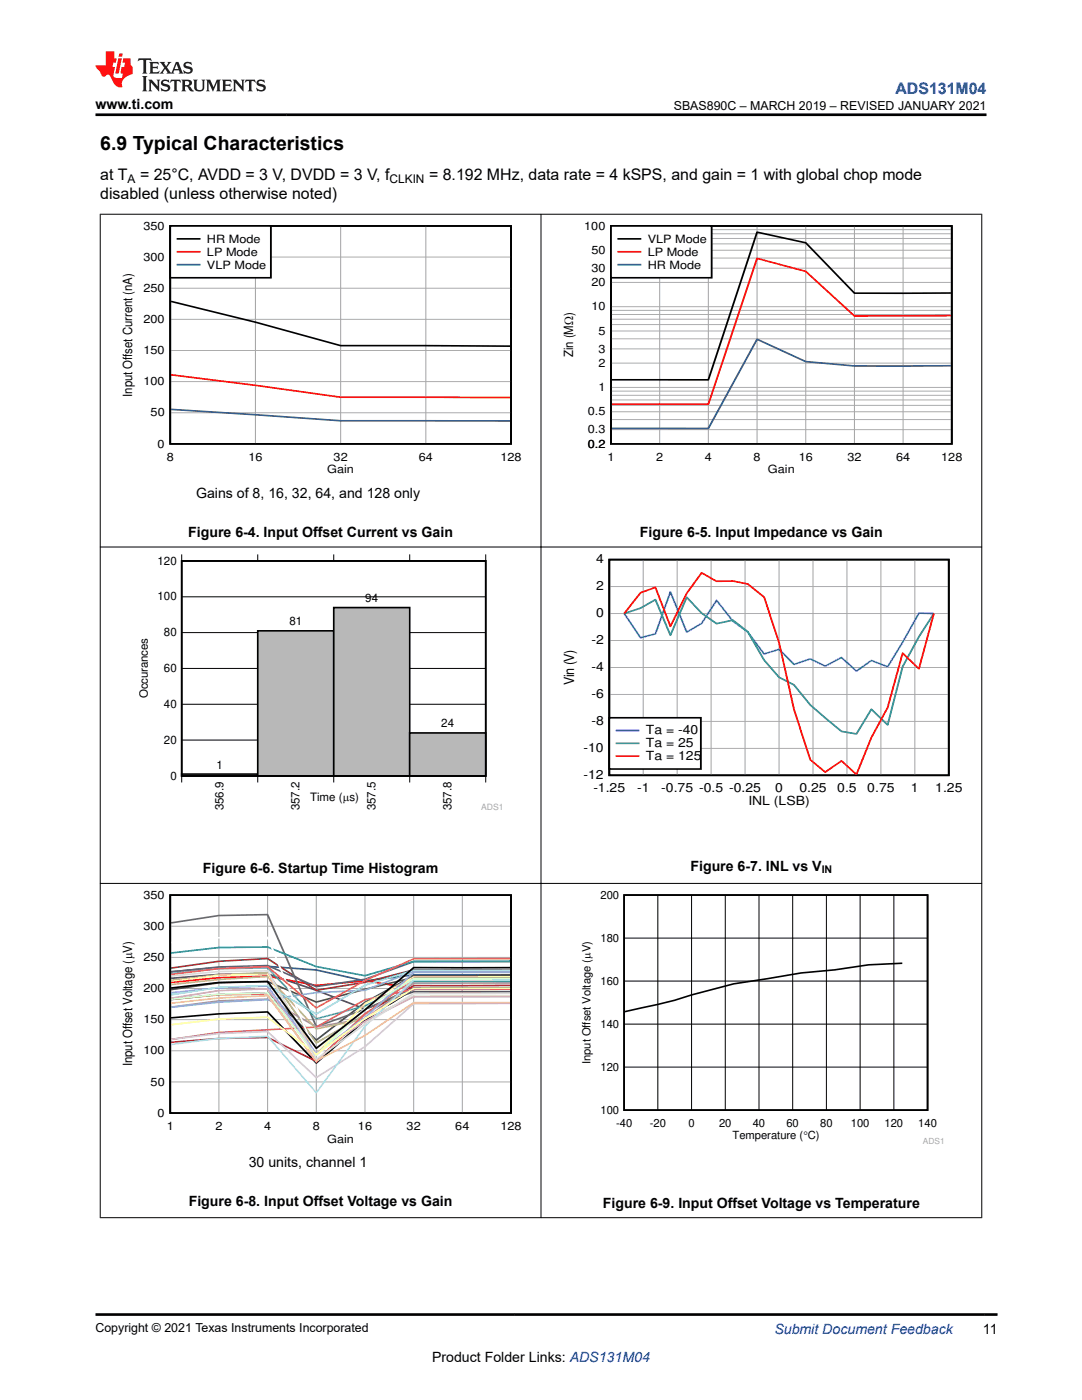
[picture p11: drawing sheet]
<svg xmlns="http://www.w3.org/2000/svg" width="216mm" height="279mm" viewBox="0 0 216 279" stroke-linecap="round" stroke-linejoin="round" font-family="sans-serif">
<defs><g id="words">
<text font-size="3.9" x="20" y="29.9">6.9 Typical Characteristics</text>
<text font-size="3.2" fill="#00f" x="178.7" y="18.7">ADS131M04</text>
<g font-size="3.2">
<text x="20" y="35.8">at T</text>
<text x="27.9" y="35.8">= 25°C, AVDD = 3 V, DVDD = 3 V, f</text>
<text x="85.6" y="35.8">= 8.192 MHz, data rate = 4 kSPS, and gain = 1 with global chop mode</text>
<text x="20" y="39.6">disabled (unless otherwise noted)</text>
</g>
<g font-size="2.8">
<text x="19" y="21.8">www.ti.com</text>
<text x="39.1" y="99.4">Gains of 8, 16, 32, 64, and 128 only</text>
<text x="37.6" y="107.2">Figure 6-4. Input Offset Current vs Gain</text>
<text x="127.7" y="107.2">Figure 6-5. Input Impedance vs Gain</text>
<text x="114.6" y="136.6" transform="rotate(-90 114.6 136.6)">Vin (V)</text>
<text x="137.8" y="173.8">Figure 6-7. INL vs V</text>
<text x="40.5" y="174.3">Figure 6-6. Startup Time Histogram</text>
<text x="49.6" y="232.9">30 units, channel 1</text>
<text x="37.7" y="240.7">Figure 6-8. Input Offset Voltage vs Gain</text>
<text x="120.3" y="241">Figure 6-9. Input Offset Voltage vs Temperature</text>
<text x="196.1" y="266.1">11</text>
<text x="86.2" y="271.7">Product Folder Links: ADS131M04</text>
</g>
<text font-size="2.8" fill="#00f" x="154.5" y="266.2">Submit Document Feedback</text>
<g font-size="2.5">
<text x="134.4" y="21.9">SBAS890C – MARCH 2019 – REVISED JANUARY 2021</text>
<text x="114.3" y="71.3" transform="rotate(-90 114.3 71.3)">Zin (M:)</text>
<text x="26.4" y="79.2" transform="rotate(-90 26.4 79.2)">Input Offset Current (nA)</text>
<text x="118.9" y="112.4">4</text>
<text x="118.9" y="117.8">2</text>
<text x="118.9" y="123.2">0</text>
<text x="118" y="128.6">-2</text>
<text x="118" y="133.9">-4</text>
<text x="118" y="139.3">-6</text>
<text x="118" y="144.7">-8</text>
<text x="128.9" y="146.6">Ta = -40</text>
<text x="128.9" y="149.1">Ta = 25</text>
<text x="116.4" y="150.1">-10</text>
<text x="116.4" y="155.5">-12</text>
<text x="128.9" y="151.7">Ta = 125</text>
<text x="118.4" y="158">-1.25</text>
<text x="127.1" y="158">-1</text>
<text x="131.9" y="158">-0.75 -0.5 -0.25</text>
<text x="149.3" y="160.6">INL (LSB)</text>
<text x="154.7" y="158">0</text>
<text x="159.5" y="158">0.25</text>
<text x="167.1" y="158">0.5</text>
<text x="173.1" y="158">0.75</text>
<text x="181.8" y="158">1</text>
<text x="186.6" y="158">1.25</text>
<text x="26.4" y="212.8" transform="rotate(-90 26.4 212.8)">Input Offset Voltage (PV)</text>
<text x="19" y="265.9">Copyright © 2021 Texas Instruments Incorporated</text>
</g>
<g font-size="2.4">
<text x="25.5" y="36.5">A</text>
<text x="77.7" y="36.5">CLKIN</text>
</g>
<g font-size="2.3">
<text x="28.6" y="45.8">350</text>
<text x="116.6" y="45.8">100</text>
<text x="28.6" y="52">300</text>
<text x="41.3" y="48.5">HR Mode</text>
<text x="41.3" y="51">LP Mode</text>
<text x="41.3" y="53.6">VLP Mode</text>
<text x="118" y="50.7">50</text>
<text x="129.2" y="48.5">VLP Mode</text>
<text x="129.2" y="51">LP Mode</text>
<text x="129.2" y="53.6">HR Mode</text>
<text x="28.6" y="58.3">250</text>
<text x="118" y="57.1">20</text>
<text x="118" y="54.3">30</text>
<text x="28.6" y="64.5">200</text>
<text x="118" y="61.9">10</text>
<text x="28.6" y="70.7">150</text>
<text x="119.4" y="70.4">3</text>
<text x="119.4" y="66.8">5</text>
<text x="28.6" y="76.9">100</text>
<text x="119.4" y="73.2">2</text>
<text x="30" y="83.1">50</text>
<text x="117.3" y="82.9">0.5</text>
<text x="119.4" y="78.1">1</text>
<text x="31.4" y="89.3">0</text>
<text x="117.3" y="89.3">0.2</text>
<text x="117.3" y="86.5">0.3</text>
<text x="33.3" y="91.9">8</text>
<text x="49.6" y="91.9">16</text>
<text x="65.3" y="94.5">Gain</text>
<text x="66.6" y="91.9">32</text>
<text x="83.6" y="91.9">64</text>
<text x="99.9" y="91.9">128</text>
<text x="121.2" y="91.9">1</text>
<text x="130.9" y="91.9">2</text>
<text x="140.6" y="91.9">4</text>
<text x="150.4" y="91.9">8</text>
<text x="153.2" y="94.5">Gain</text>
<text x="159.4" y="91.9">16</text>
<text x="169.1" y="91.9">32</text>
<text x="178.8" y="91.9">64</text>
<text x="187.8" y="91.9">128</text>
<text x="31.4" y="112.7">120</text>
<text x="31.4" y="119.8">100</text>
<text x="57.7" y="124.8">81</text>
<text x="72.9" y="120.2">94</text>
<text x="32.7" y="127">80</text>
<text x="32.7" y="134.1">60</text>
<text x="29.5" y="139.3" transform="rotate(-90 29.5 139.3)">Occurances</text>
<text x="32.7" y="141.3">40</text>
<text x="32.7" y="148.4">20</text>
<text x="88.1" y="145.2">24</text>
<text x="34" y="155.6">0</text>
<text x="43.2" y="153.4">1</text>
<text x="44.6" y="161.7" transform="rotate(-90 44.6 161.7)">356.9</text>
<text x="59.8" y="161.7" transform="rotate(-90 59.8 161.7)">357.2</text>
<text x="61.9" y="160">Time (Ps)</text>
<text x="75" y="161.7" transform="rotate(-90 75 161.7)">357.5</text>
<text x="90.1" y="161.7" transform="rotate(-90 90.1 161.7)">357.8</text>
<text x="28.6" y="179.4">350</text>
<text x="28.6" y="185.6">300</text>
<text x="28.6" y="191.8">250</text>
<text x="28.6" y="198">200</text>
<text x="28.6" y="204.2">150</text>
<text x="28.6" y="210.4">100</text>
<text x="30" y="216.7">50</text>
<text x="31.4" y="222.9">0</text>
<text x="33.3" y="225.4">1</text>
<text x="43" y="225.4">2</text>
<text x="52.7" y="225.4">4</text>
<text x="62.4" y="225.4">8</text>
<text x="71.4" y="225.4">16</text>
<text x="81.1" y="225.4">32</text>
<text x="90.8" y="225.4">64</text>
<text x="99.9" y="225.4">128</text>
<text x="65.3" y="228">Gain</text>
</g>
<g font-size="2.2">
<text x="119.8" y="179.4">200</text>
<text x="119.8" y="187.9">180</text>
<text x="119.8" y="196.5">160</text>
<text x="119.8" y="205.1">140</text>
<text x="117.8" y="212.4" transform="rotate(-90 117.8 212.4)">Input Offset Voltage (PV)</text>
<text x="119.8" y="213.7">120</text>
<text x="119.8" y="222.3">100</text>
<text x="122.9" y="224.8">-40</text>
<text x="129.7" y="224.8">-20</text>
<text x="137.4" y="224.8">0</text>
<text x="143.5" y="224.8">20</text>
<text x="146.2" y="227.4">Temperature (qC)</text>
<text x="150.2" y="224.8">40</text>
<text x="156.9" y="224.8">60</text>
<text x="163.7" y="224.8">80</text>
<text x="169.8" y="224.8">100</text>
<text x="176.5" y="224.8">120</text>
<text x="183.2" y="224.8">140</text>
</g>
<text font-size="2.1" x="164" y="174.3">IN</text>
<g font-size="1.7" fill="#a8a8a8">
<text x="96" y="161.6">ADS1</text>
<text x="184.2" y="228.3">ADS1</text>
</g>
</g></defs>
<path d="M34 45.1h68v43.5h-68zM34.1 60.2l16.9 4.1 17 4.7 33.8 .1" fill="none" stroke="#000" stroke-width=".34"/>
<path d="M34 57.5h68M34 51.3h68M51 45.1v43.5M68 45.1v43.5M85 45.1v43.5M34 76.2h68M34 69.9h68M34 63.7h68M34 82.4h68" fill="none" stroke="#a8a8a8" stroke-width=".2"/>
<path d="M34.1 74.8l16.9 2.1 17 2.4h33.8" fill="none" stroke="#f00" stroke-width=".34"/>
<path d="M34.1 81.7l33.9 2.3h33.8" fill="none" stroke="#295c75" stroke-width=".34"/>
<path d="M34 45.1h20.1v10.3h-20.1z" fill-rule="evenodd" fill="#fff"/>
<path d="M34 45.1h20.1v10.3h-20.1zM35.4 47.7h4.4M121.9 45.1h68v43.5h-68zM189.7 58.5h-19.2l-9.7-10-9.7-2.2-9.8 29.5h-19.2" fill="none" stroke="#000" stroke-width=".34"/>
<path d="M35.4 50.2h4.4M189.7 63l-19.2 .1-9.7-8.9-9.7-2.6-9.8 29.1-19.2-.1" fill="none" stroke="#f00" stroke-width=".34"/>
<path d="M35.4 52.8h4.4M189.7 73h-19.2l-9.7-.8-9.7-4.5-9.8 17.8h-19.2" fill="none" stroke="#295c75" stroke-width=".34"/>
<g fill="none" stroke="#a8a8a8" stroke-width=".2">
<path d="M121.9 56.4h68M121.9 53.5h68M121.9 51.5h68M121.9 49.9h68M121.9 48.7h68M121.9 47.6h68M121.9 46.7h68M121.9 45.8h68M131.6 45.1v43.5M141.3 45.1v43.5M151.1 45.1v43.5M160.8 45.1v43.5"/>
<path d="M170.5 45.1v43.5M180.2 45.1v43.5M121.9 79.8h68M121.9 78.9h68M121.9 78.1h68M121.9 77.3h68M121.9 72.5h68M121.9 69.6h68M121.9 67.6h68M121.9 66.1h68M121.9 64.8h68M121.9 63.7h68"/>
<path d="M121.9 62.8h68M121.9 61.9h68M121.9 61.2h68M121.9 88.6h68M121.9 85.7h68M121.9 83.7h68M121.9 82.2h68M121.9 80.9h68"/>
</g>
<path d="M121.9 45.1h20.1v10.3h-20.1z" fill-rule="evenodd" fill="#fff"/>
<path d="M121.9 45.1h20.1v10.3h-20.1zM123.4 47.7h4.4" fill="none" stroke="#000" stroke-width=".34"/>
<path d="M123.4 50.2h4.4" fill="none" stroke="#f00" stroke-width=".34"/>
<path d="M123.4 52.8h4.4" fill="none" stroke="#295c75" stroke-width=".34"/>
<path d="M36.3 112h60.6v42.8h-60.6zM36.3 154.5h15.1v.3h-15.1z" fill="none" stroke="#000" stroke-width=".32"/>
<g fill="none" stroke="#000" stroke-width=".2">
<path d="M36.3 110.6v1.4h60.6v-1.4M36.3 119.1h60.6M51.4 110.6v1.4M66.6 110.6v1.4M81.8 110.6v1.4M36.3 133.4h60.6M36.3 126.2h60.6M36.3 156.2v-1.4h60.6v1.4M36.3 147.7h60.6M36.3 140.6h60.6M51.4 154.8v1.4M66.6 154.8v1.4"/>
<path d="M81.8 154.8v1.4"/>
</g>
<path d="M36.3 154.7h15.1" fill="none" stroke="#b8b8b8" stroke-width=".37"/>
<path d="M51.4 125.9h15.2v29h-15.2z" fill-rule="evenodd" fill="#b8b8b8"/>
<path d="M51.4 125.9h15.2v28.9h-15.2z" fill="none" stroke="#000" stroke-width=".32"/>
<path d="M66.6 121.3h15.2v33.6h-15.2z" fill-rule="evenodd" fill="#b8b8b8"/>
<path d="M66.6 121.3h15.2v33.5h-15.2z" fill="none" stroke="#000" stroke-width=".32"/>
<path d="M81.8 146.3h15.1v8.6h-15.1z" fill-rule="evenodd" fill="#b8b8b8"/>
<path d="M36.3 112h60.6v42.8h-60.6zM81.8 146.3h15.1v8.5h-15.1z" fill="none" stroke="#000" stroke-width=".32"/>
<path d="M121.6 111.7h67.7v43h-67.7z" fill="none" stroke="#000" stroke-width=".35"/>
<g fill="none" stroke="#a8a8a8" stroke-width=".2">
<path d="M121.6 117.1h67.7M128.3 111.7v43M135.1 111.7v43M141.9 111.7v43M148.7 111.7v43M155.5 111.7v43M162.2 111.7v43M169 111.7v43M175.8 111.7v43M182.5 111.7v43M121.6 138.6h67.7M121.6 133.2h67.7"/>
<path d="M121.6 127.8h67.7M121.6 122.4h67.7M121.6 149.4h67.7M121.6 144h67.7"/>
</g>
<path d="M124.6 122.4l3.2 4.9 3-.8 3-8.4 3.2 8.1 3-1.8 3-4.6 3.2 4.1 3 2.2 3.3 4.4 3-.9 2.9 3 3.3-1.1 3 1.4 3.2-1.7 3 2.7 3-2.1 3.2 1.3 3-4.9 3.3-5.8h2.9" fill="none" stroke="#3265ff" stroke-width=".35"/>
<path d="M124.6 122.4l3.2-1 3-1.7 3 7.1 3.2-7.6 3 3.2 3 2.1 3.2-.7 3 2.3 3.3 5.6 3 3.5 2.9 1.5 3.3 4 6.2 5.3 3 .5 3-5 3.2 3.2 3-11.7 3.3-5.9 2.9-4.7" fill="none" stroke="#329865" stroke-width=".35"/>
<path d="M124.6 122.4l3.2-4.1 3-1.1 3 7.8 3.2-6.6 3-4.1 3 1.7h3.2l3 .6 3.3 2.6 3 9 2.9 13.4 3.3 10 3 2.5 3.2-2.2 3 2.7 3-7.4 3.2-6 3-10.8 3.3 3.1 2.9-11.1" fill="none" stroke="#f00" stroke-width=".35"/>
<path d="M121.6 143.2h18.3v10.3h-18.3z" fill-rule="evenodd" fill="#fff"/>
<path d="M121.6 143.2h18.3v10.3h-18.3z" fill="none" stroke="#000" stroke-width=".35"/>
<path d="M123 145.8h4.4" fill="none" stroke="#3265ff" stroke-width=".35"/>
<path d="M123 148.3h4.4" fill="none" stroke="#329865" stroke-width=".35"/>
<path d="M123 150.9h4.4" fill="none" stroke="#f00" stroke-width=".35"/>
<path d="M34 178.6h68v43.5h-68zM101.8 197.3l-19.3 .1-9.7 6.2-9.7 8.5-9.7-10.1-9.7 .3-9.6 .8M101.8 193.1h-19.3l-9.7 8.4-9.7 7.7-9.7-13.3-9.7 .2-9.6 1.1" fill="none" stroke="#000" stroke-width=".34"/>
<path d="M43.7 178.6v43.5M53.4 178.6v43.5M63.1 178.6v43.5M72.8 178.6v43.5M82.5 178.6v43.5M92.3 178.6v43.5M34 197.3h68M34 191.1h68M34 184.8h68M34 215.9h68M34 209.7h68M34 203.5h68" fill="none" stroke="#a8a8a8" stroke-width=".2"/>
<path d="M34.1 196.1l9.6-1 9.7-.3 9.7 1.9 9.7-1 9.7 1.6h19.3" fill="none" stroke="#f00" stroke-width=".34"/>
<path d="M34.1 193.9l9.6-.8 9.7-.2 9.7 .7 9.7 2.2 9.7-1.2 19.3-.1" fill="none" stroke="#295c75" stroke-width=".34"/>
<path d="M34.1 195.2l9.6-.7 9.7-.1 9.7 3.2 9.7 3.8 9.7-3.5h19.3" fill="none" stroke="#68275f" stroke-width=".34"/>
<path d="M101.8 194.7h-19.3l-9.7 5.4-9.7 7.5-9.7-9.5-9.7 .4-9.6 1" fill="none" stroke="#286b48" stroke-width=".34"/>
<path d="M101.8 196.7h-19.3l-9.7 5.6-9.7 9.5-9.7-4.8-9.7 .3-9.6 .7" fill="none" stroke="#9d3939" stroke-width=".34"/>
<path d="M101.8 195l-19.3 .1-19.4 4.9-9.7-4.1-9.7 .2-9.6 1.4" fill="none" stroke="#6b5028" stroke-width=".34"/>
<path d="M34.1 193.2l9.6-1.4 9.7-.5 9.7 6.3 9.7-1.6 9.7-2.4 19.3-.1" fill="none" stroke="#83461f" stroke-width=".34"/>
<path d="M101.8 195.3h-19.3l-9.7 7.2-9.7 5.6-9.7-14-9.7 .4-9.6 1.2" fill="none" stroke="#b1ae67" stroke-width=".34"/>
<path d="M34.1 184.2l9.6-1.5 9.7-.2 9.7 22.4 9.7-3.5 9.7-4.2h19.3" fill="none" stroke="#6c6c6c" stroke-width=".34"/>
<path d="M101.8 196.2h-19.3l-9.7 7.1-9.7 1.6-9.7-5.5-9.7 .3-9.6 1.3" fill="none" stroke="#ae7fb1" stroke-width=".34"/>
<path d="M101.8 191.9h-19.3l-9.7 3.5-9.7 1.5-9.7-4.2-9.7 .3-9.6 1" fill="none" stroke="#595988" stroke-width=".34"/>
<path d="M34.1 190.2l9.6-1.1 9.7-.1 9.7 3.9 9.7 1.8 9.7-2.8 19.3-.1" fill="none" stroke="#0191c0" stroke-width=".34"/>
<path d="M101.8 193.8l-19.3 .1-9.7 3.7-9.7 .5-9.7 1.4-9.7 .5-9.6 1" fill="none" stroke="#81b5e2" stroke-width=".34"/>
<path d="M101.8 198.9h-19.3l-9.7 4.9-9.7 6.4-9.7-12.8-9.7 .3-9.6 1.5" fill="none" stroke="#e57ad2" stroke-width=".34"/>
<path d="M34.1 194.3l9.6-1 9.7-.1 9.7 10.1 9.7-2.5 9.7-4.9h19.3" fill="none" stroke="#64c191" stroke-width=".34"/>
<path d="M101.8 197.4l-19.3 .1-9.7 2-9.7 5.5-19.4 1.1-9.6 1.3" fill="none" stroke="#d86868" stroke-width=".34"/>
<path d="M34.1 196.5l9.6-1 9.7-.6 9.7 10.4 9.7-2 9.7-4.8h19.3" fill="none" stroke="#d6b76e" stroke-width=".34"/>
<path d="M101.8 195.4l-19.3 .1-9.7 6.9-9.7 9.6-9.7-13.6-9.7 .1-9.6 .9" fill="none" stroke="#ef9367" stroke-width=".34"/>
<path d="M101.8 194.9h-19.3l-9.7 5.4-9.7 10-9.7-15.9-9.7 .2-9.6 1.2" fill="none" stroke="#ebeb84" stroke-width=".34"/>
<path d="M34.1 188.1l9.6-1h9.7l9.7 23.4 9.7-7.3 9.7-4.8h19.3" fill="none" stroke="#fff" stroke-width=".34"/>
<path d="M101.8 200.3h-19.3l-9.7 8.6-9.7 6.2-9.7-9.2-9.7 .4-9.6 1.1" fill="none" stroke="#eaace4" stroke-width=".34"/>
<path d="M101.8 194l-19.3 .1-9.7 9-9.7 7.2-9.7-13.5-9.7 .3-9.6 1" fill="none" stroke="#9d9bf2" stroke-width=".34"/>
<path d="M101.8 193.6h-19.3l-9.7 3-9.7 5.8-9.7-5.7-9.7 .3-9.6 1.5" fill="none" stroke="#7fdaef" stroke-width=".34"/>
<path d="M101.8 195.5h-19.3l-9.7 9.3-9.7 13.3-9.7-11.3-9.7 .4-9.6 1.3" fill="none" stroke="#b8dfff" stroke-width=".34"/>
<path d="M101.8 195.3h-19.3l-9.7 5.9-9.7 9.4-9.7-12.5-9.7 .3-9.6 1" fill="none" stroke="#cfc" stroke-width=".34"/>
<path d="M101.8 191.3h-19.3l-9.7 4.4-9.7 5.4-9.7-8.2-9.7 .4-9.6 1.2" fill="none" stroke="#ff6565" stroke-width=".34"/>
<path d="M101.8 200.1h-19.3l-9.7 6.6-9.7 5-9.7-13-9.7 .5-9.6 1" fill="none" stroke="#ffc497" stroke-width=".34"/>
<path d="M101.8 197.2l-19.3 .1-9.7 6-9.7 7.1-9.7-7.4-9.7 .4-9.6 1.1" fill="none" stroke="#ffff98" stroke-width=".34"/>
<path d="M34.1 194.8l9.6-.9 9.7-.1 9.7 17.6 9.7-7 9.7-6.1h19.3" fill="none" stroke="#dbdbdb" stroke-width=".34"/>
<path d="M124.5 178.6h60.6v43h-60.6zM180 192.2l-6.7 .4-6.7 1-6.7 .6-13.5 2.1-8.4 2.3a117.9 117.9 0 0 1-13.3 3.3" fill="none" stroke="#000" stroke-width=".32"/>
<g fill="none" stroke="#000" stroke-width=".2">
<path d="M19.9 42.8h176.1M20 42.7v200.4M107.9 42.7v200.4M195.9 42.7v200.4M19.9 109.2h176.1M19.9 176.3h176.1M131.3 178.6v43M138 178.6v43M144.7 178.6v43M151.5 178.6v43M158.2 178.6v43M164.9 178.6v43"/>
<path d="M171.6 178.6v43M178.4 178.6v43M124.5 195.8h60.6M124.5 187.2h60.6M124.5 213h60.6M124.5 204.4h60.6M19.9 243h176.1"/>
</g>
<path d="M27.7 11.6l-.2 .6 .5-.2h.6v.1v2.2l-.2 .4h1l-.2-.4v-2.2v-.1h.5l.5 .2-.1-.6zM29.8 12.4l.2 .3v1.6l-.2 .4h1.9l.1-.6a1.08 1.08 0 0 1-1.3 .2v-.7h.6l.4 .2v-.7l-.4 .2h-.6v-.5l.2-.2a1 1 0 0 1 1 .3l-.1-.5zM31.8 12.4l1 1.1-1 1.2h.9l-.2-.2 .4-.8 .5 .8-.2 .2h1.6l-.2-.2 .1-.5h1l.1 .5-.1 .2h.9l-.2-.4-.8-1.9h-.5l-1 2.1-.8-1.1 .9-1h-.8l.2 .2-.5 .6-.3-.6 .1-.2zM35.2 12.8l.4 1h-.8zM36.8 12.5a.65 .65 0 0 0-.2 .7 .65 .65 0 0 0 .6 .5l.7 .1 .1 .3a.79 .79 0 0 1-.7 .4 .79 .79 0 0 1-.7-.5l.1 .7 .2-.1a.93 .93 0 0 0 1.1 0 .93 .93 0 0 0 .4-.9 1.46 1.46 0 0 0-1.2-.6l-.1-.3a1.09 1.09 0 0 1 1.2 .2l-.2-.6-.1 .1-.6-.2zM28.4 15.2l.2 .4v2.2l-.2 .4h1l-.2-.4v-2.2l.2-.4zM29.6 15.9l.2 .4v1.5l-.2 .4h.8l-.3-.4v-1.3l1.7 1.8v-2l.2-.4h-.8l.2 .2 .1 1.1-1.2-1.3zM32.3 16a.65 .65 0 0 0-.2 .8 .65 .65 0 0 0 .7 .4l.6 .2 .1 .2a.79 .79 0 0 1-.7 .4 .79 .79 0 0 1-.7-.5l.1 .7 .2-.1a.93 .93 0 0 0 1.1 .1 .93 .93 0 0 0 .4-1 1.46 1.46 0 0 0-1.2-.5l-.1-.4a1.09 1.09 0 0 1 1.2 .2l-.2-.6-.1 .1-.6-.1zM34.1 15.9l-.1 .6a.63 .63 0 0 1 .7-.3l.1 1.6-.3 .4h1l-.2-.4v-1.6a.66 .66 0 0 1 .8 .3l-.1-.6zM36.2 15.9l.2 .4v1.5l-.2 .4h.9l-.2-.2v-.7h.5l.1 .2a.79 .79 0 0 0 1.2 .6l-1-.9a.61 .61 0 0 0 .6-.6 .61 .61 0 0 0-.5-.7zM36.9 16.2h.2a.47 .47 0 0 1 .5 .1 .47 .47 0 0 1 .1 .5l-.2 .1-.6 .1zM38.5 15.9l.2 .2a2.27 2.27 0 0 0 .4 2 1.04 1.04 0 0 0 1.7-.7v-1.3l.2-.2h-.8l.2 .4v1.1a.6 .6 0 0 1-.6 .6 .6 .6 0 0 1-.6-.6v-1.1l.3-.4zM41.1 15.9l.2 .4v1.5l-.2 .4h.7l-.2-.4v-1.4l.9 1.9 .8-1.9v1.4l-.2 .4h1l-.3-.4v-1.5l.3-.4h-.8l-.7 1.5-.7-1.5zM44.3 15.9l.2 .4v1.5l-.2 .4h1.9l.1-.6a1.09 1.09 0 0 1-1.3 .2v-.7h.6l.4 .2v-.6l-.4 .2h-.6v-.6l.2-.1a1.01 1.01 0 0 1 1 .3l-.1-.6zM46.4 15.9l.3 .4v1.5l-.3 .4h.8l-.2-.4v-1.3l1.6 1.8v-2l.2-.4h-.7l.2 .2v1.1l-1.2-1.3zM49 15.9l-.1 .6a.63 .63 0 0 1 .8-.3v1.6l-.3 .4h1l-.2-.4v-1.6a.66 .66 0 0 1 .8 .3l-.1-.6zM51.4 16a.65 .65 0 0 0-.2 .8 .65 .65 0 0 0 .6 .4l.6 .2 .2 .2a.79 .79 0 0 1-.8 .4 .79 .79 0 0 1-.6-.5l.1 .7 .2-.1a.93 .93 0 0 0 1 .1 .93 .93 0 0 0 .5-1 1.46 1.46 0 0 0-1.3-.5l-.1-.4a1.09 1.09 0 0 1 1.3 .2l-.2-.6-.2 .1-.5-.1z" fill="#231f20"/>
<path d="M21.1 10.3v2.7h-2v.4l.9 1a.95 .95 0 0 0 .9 .9 .59 .59 0 0 1 .6-.4 .59 .59 0 0 1 .5 .3l.4 .8a1.59 1.59 0 0 0 2.1 1.4 1.61 1.61 0 0 1 1-2.3l1-.3-.1-1.5a1.59 1.59 0 0 1-.4-1.7h-1.4l-.2 .9h.5l-.1 .9h-.5l-.2 .9v.3l.4 .1-.2 .9h-.6a.73 .73 0 0 1-1.1-.7l.3-1.5h-.5l.2-.9h.5l.2-.9h-.5v-1.3zM23.6 11.6l-.6 3.1h.7l.6-3.1zM23.8 10.7l-.1 .6h.7l.1-.6z" fill="#ed1c24"/>
<path d="M19 22.9h177.8M19 262.3h180" fill="none" stroke="#000" stroke-width=".53"/>
<use href="#words"/>
</svg>
